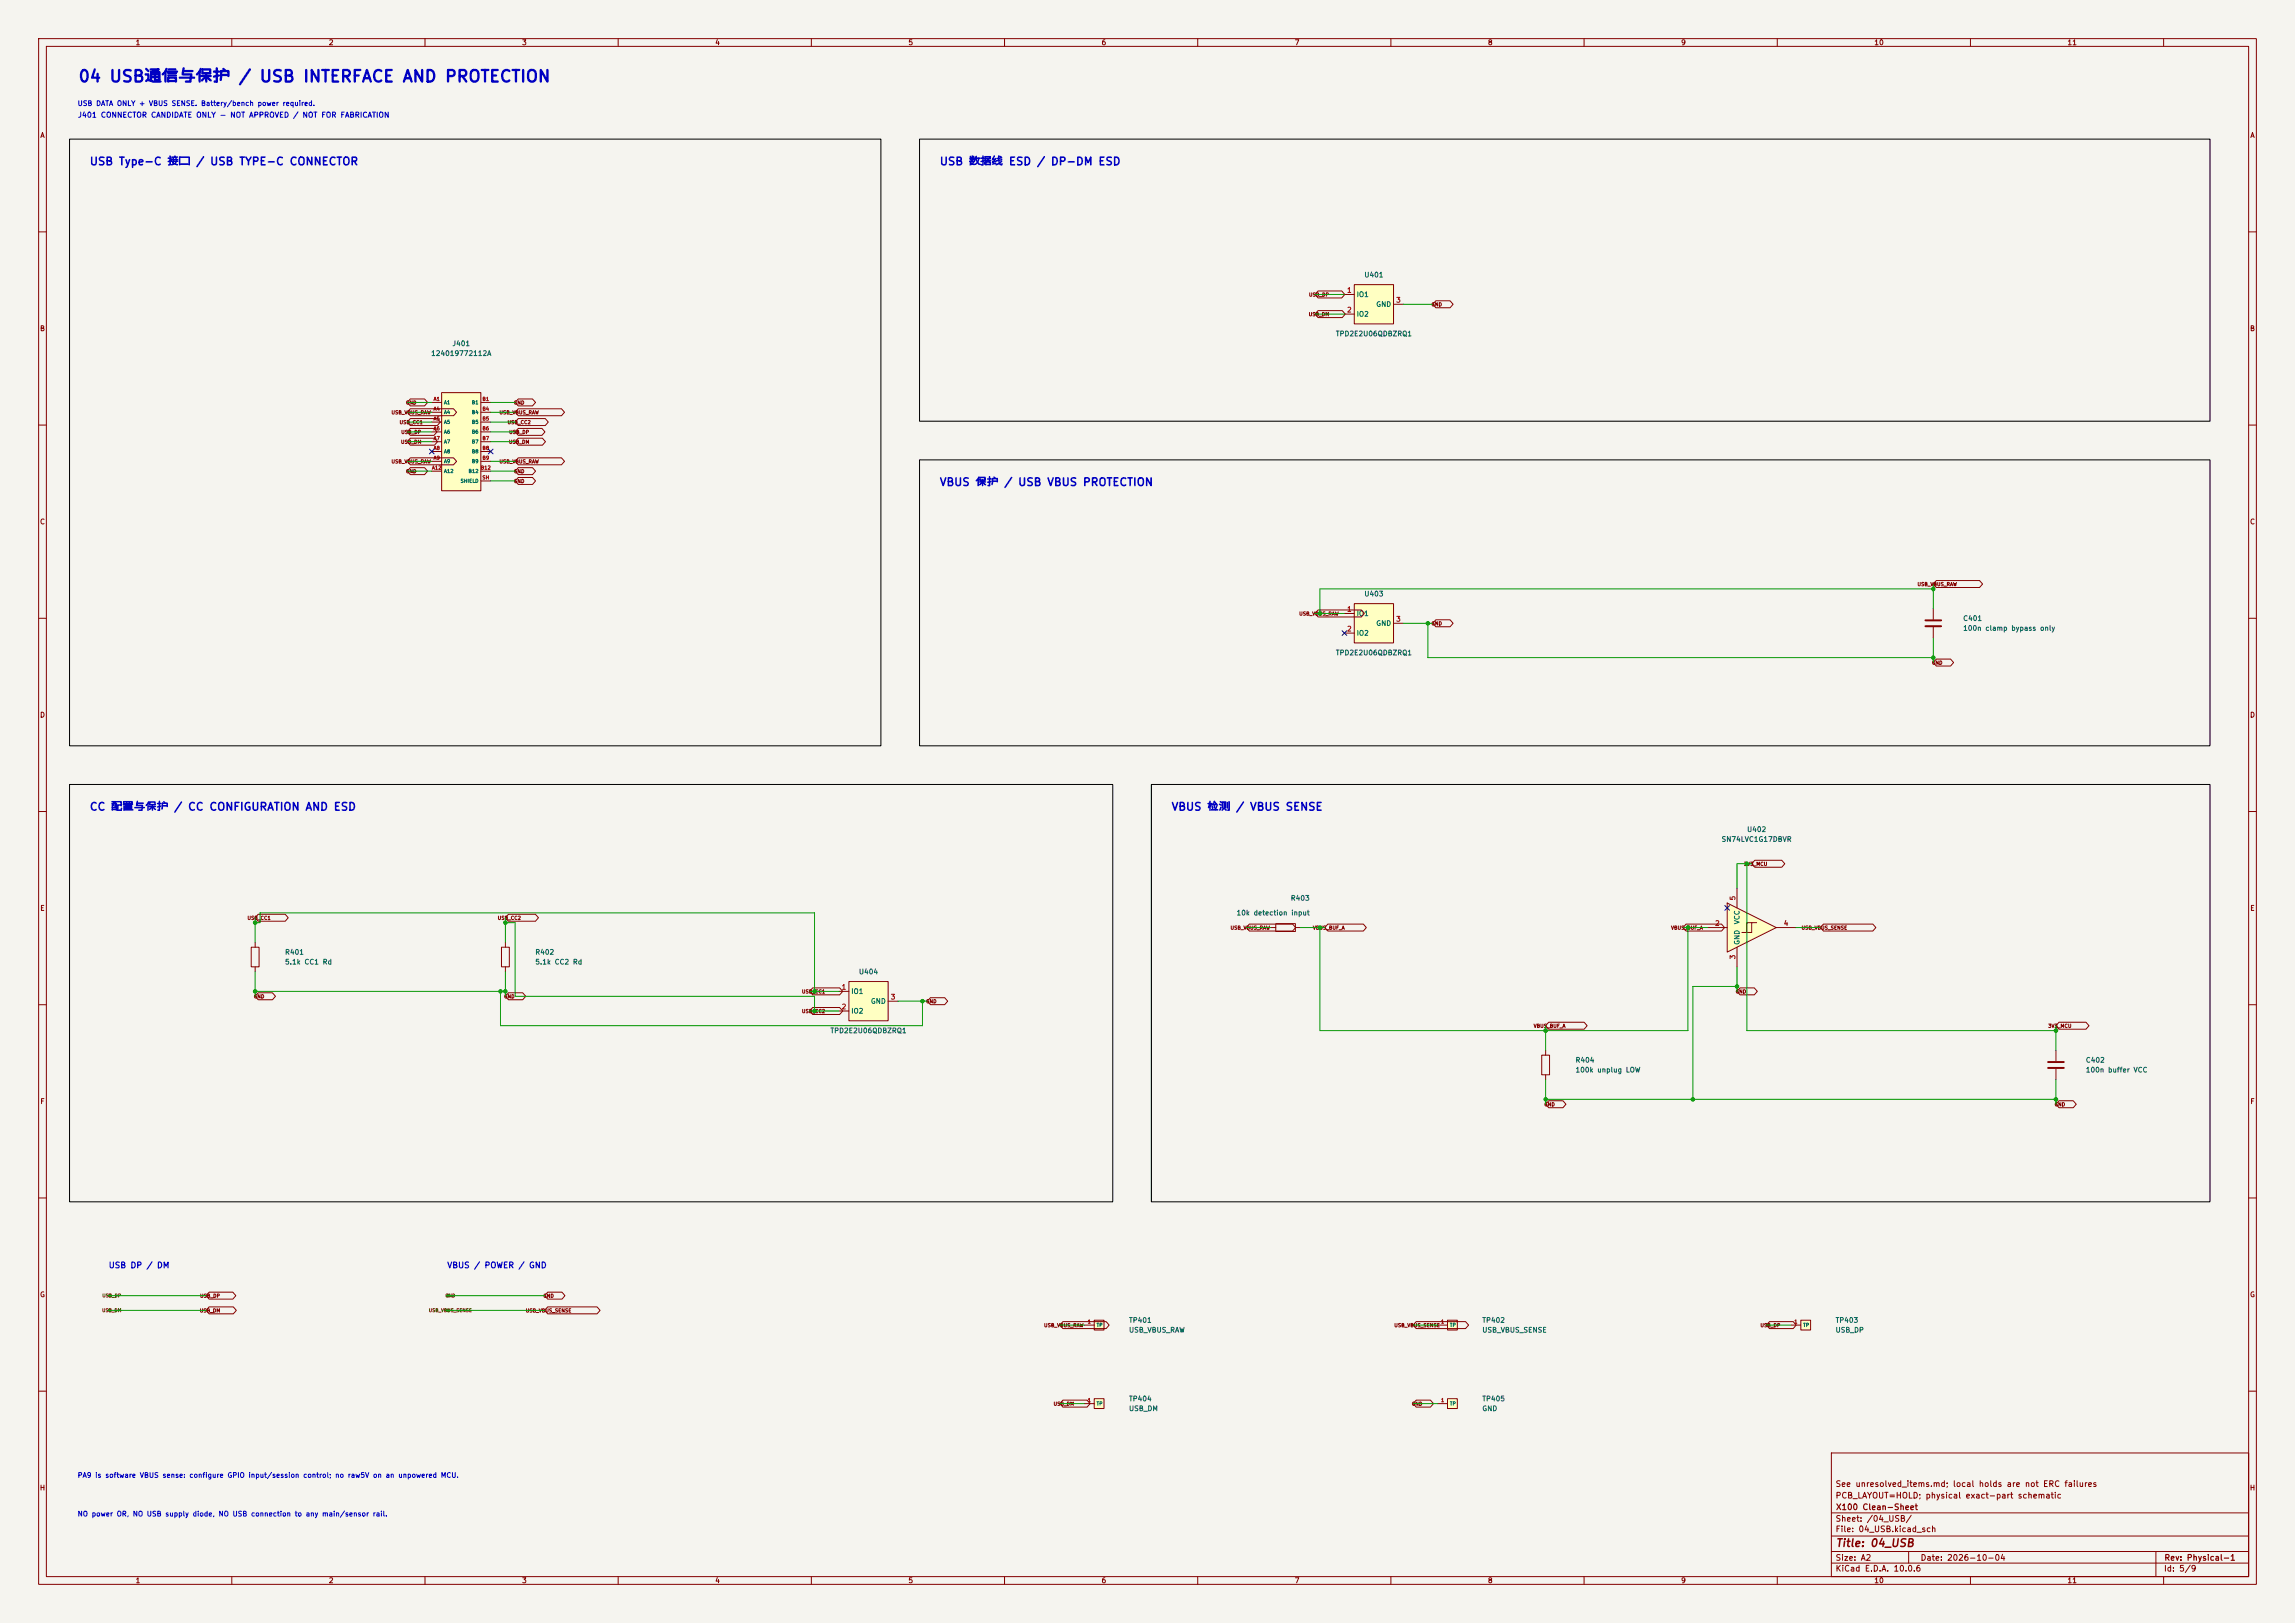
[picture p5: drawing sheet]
<svg xmlns="http://www.w3.org/2000/svg" width="594mm" height="420mm" viewBox="0 0 594 420" stroke-linecap="round" stroke-linejoin="round" font-family="sans-serif">
<defs><g id="words">
<text font-size="3" fill="#0000c2" x="20.1" y="22">04 USB通信与保护 / USB INTERFACE AND PROTECTION</text>
<g font-size="2" fill="#0000c2">
<text x="23.1" y="43.3">USB Type-C 接口 / USB TYPE-C CONNECTOR</text>
<text x="243.1" y="43.3">USB 数据线 ESD / DP-DM ESD</text>
<text x="243.1" y="126.3">VBUS 保护 / USB VBUS PROTECTION</text>
<text x="23.1" y="210.3">CC 配置与保护 / CC CONFIGURATION AND ESD</text>
<text x="303.1" y="210.3">VBUS 检测 / VBUS SENSE</text>
</g>
<text font-size="2" fill="#840000" x="475" y="400.8">Title: 04_USB</text>
<g font-size="1.5" fill="#0000c2">
<text x="28" y="328.5">USB DP / DM</text>
<text x="115.6" y="328.5">VBUS / POWER / GND</text>
</g>
<g font-size="1.5" fill="#840000">
<text x="475" y="388.1">PCB_LAYOUT=HOLD; physical exact-part schematic</text>
<text x="475" y="385.1">See unresolved_items.md; local holds are not ERC failures</text>
<text x="475" y="394.1">Sheet: /04_USB/</text>
<text x="475.1" y="391.1">X100 Clean-Sheet</text>
<text x="475" y="396.8">File: 04_USB.kicad_sch</text>
<text x="475" y="407">KiCad E.D.A. 10.0.6</text>
<text x="475" y="404.2">Size: A2</text>
<text x="497" y="404.2">Date: 2026-10-04</text>
<text x="560" y="407">Id: 5/9</text>
<text x="560.1" y="404.2">Rev: Physical-1</text>
</g>
<g font-size="1.3" fill="#840000">
<text x="35" y="12">1</text>
<text x="85" y="12">2</text>
<text x="135" y="12">3</text>
<text x="185" y="12">4</text>
<text x="235" y="12">5</text>
<text x="285" y="12">6</text>
<text x="335" y="12">7</text>
<text x="385" y="12">8</text>
<text x="435" y="12">9</text>
<text x="485" y="12">10</text>
<text x="535" y="12">11</text>
<text x="10.3" y="36">A</text>
<text x="582.3" y="36">A</text>
<text x="10.2" y="86">B</text>
<text x="582.2" y="86">B</text>
<text x="10.2" y="136">C</text>
<text x="582.2" y="136">C</text>
<text x="10.2" y="186">D</text>
<text x="582.2" y="186">D</text>
<text x="10.3" y="236">E</text>
<text x="582.3" y="236">E</text>
<text x="10.3" y="286">F</text>
<text x="582.3" y="286">F</text>
<text x="10.2" y="336">G</text>
<text x="582.2" y="336">G</text>
<text x="10.2" y="386">H</text>
<text x="582.2" y="386">H</text>
<text x="35" y="410">1</text>
<text x="85" y="410">2</text>
<text x="135" y="410">3</text>
<text x="185" y="410">4</text>
<text x="235" y="410">5</text>
<text x="285" y="410">6</text>
<text x="335" y="410">7</text>
<text x="385" y="410">8</text>
<text x="435" y="410">9</text>
<text x="485" y="410">10</text>
<text x="535" y="410">11</text>
</g>
<g font-size="1.3" fill="#0000c2">
<text x="20" y="27.7">USB DATA ONLY + VBUS SENSE. Battery/bench power required.</text>
<text x="20" y="30.8">J401 CONNECTOR CANDIDATE ONLY - NOT APPROVED / NOT FOR FABRICATION</text>
<text x="20" y="382.7">PA9 is software VBUS sense: configure GPIO input/session control; no raw5V on an unpowered MCU.</text>
<text x="20" y="392.7">NO power OR, NO USB supply diode, NO USB connection to any main/sensor rail.</text>
</g>
<g font-size="1.3" fill="#a90000">
<text x="348.5" y="76.1">1</text>
<text x="348.5" y="81.1">2</text>
<text x="361.2" y="78.6">3</text>
<text x="348.5" y="158.6">1</text>
<text x="361.2" y="161.2">3</text>
<text x="348.5" y="163.7">2</text>
<text x="449.4" y="233.1" transform="rotate(-90 449.4 233.1)">5</text>
<text x="443.8" y="239.9">2</text>
<text x="461.5" y="239.9">4</text>
<text x="449.4" y="248.4" transform="rotate(-90 449.4 248.4)">3</text>
<text x="217.7" y="256.4">1</text>
<text x="217.7" y="261.5">2</text>
<text x="230.4" y="258.9">3</text>
</g>
<g font-size="1.3" fill="#006464">
<text x="351" y="77.2">IO1</text>
<text x="353" y="72.1">U401</text>
<text x="351" y="82.2">IO2</text>
<text x="356.1" y="79.7">GND</text>
<text x="117" y="89.9">J401</text>
<text x="345.6" y="87.3">TPD2E2U06QDBZRQ1</text>
<text x="111.5" y="92.4">124019772112A</text>
<text x="353" y="154.6">U403</text>
<text x="351" y="159.7">IO1</text>
<text x="508" y="161">C401</text>
<text x="351" y="164.8">IO2</text>
<text x="356.1" y="162.3">GND</text>
<text x="508" y="163.5">100n clamp bypass only</text>
<text x="345.6" y="169.9">TPD2E2U06QDBZRQ1</text>
<text x="452.1" y="215.6">U402</text>
<text x="445.5" y="218.1">SN74LVC1G17DBVR</text>
<text x="334" y="233.4">R403</text>
<text x="319.9" y="237.2">10k detection input</text>
<text x="450.5" y="239.3" transform="rotate(-90 450.5 239.3)">VCC</text>
<text x="450.5" y="244.6" transform="rotate(-90 450.5 244.6)">GND</text>
<text x="73.6" y="247.3">R401</text>
<text x="73.6" y="249.9">5.1k CC1 Rd</text>
<text x="138.4" y="247.3">R402</text>
<text x="138.4" y="249.9">5.1k CC2 Rd</text>
<text x="220.2" y="257.5">IO1</text>
<text x="222.2" y="252.4">U404</text>
<text x="220.2" y="262.6">IO2</text>
<text x="225.3" y="260">GND</text>
<text x="214.8" y="267.7">TPD2E2U06QDBZRQ1</text>
<text x="407.7" y="275.3">R404</text>
<text x="539.7" y="275.3">C402</text>
<text x="407.7" y="277.8">100k unplug LOW</text>
<text x="539.7" y="277.8">100n buffer VCC</text>
<text x="292.1" y="342.6">TP401</text>
<text x="292.1" y="345.1">USB_VBUS_RAW</text>
<text x="383.5" y="342.6">TP402</text>
<text x="383.5" y="345.1">USB_VBUS_SENSE</text>
<text x="475" y="342.6">TP403</text>
<text x="475" y="345.1">USB_DP</text>
<text x="292.1" y="362.9">TP404</text>
<text x="292.1" y="365.5">USB_DM</text>
<text x="383.5" y="362.9">TP405</text>
<text x="383.5" y="365.5">GND</text>
</g>
<g font-size=".9" fill="#840000">
<text x="338.7" y="76.9">USB_DP</text>
<text x="338.6" y="82">USB_DM</text>
<text x="370.4" y="79.5">GND</text>
<text x="101.2" y="107.4">USB_VBUS_RAW</text>
<text x="105" y="104.9">GND</text>
<text x="129.2" y="107.4">USB_VBUS_RAW</text>
<text x="132.9" y="104.9">GND</text>
<text x="103.3" y="110">USB_CC1</text>
<text x="103.7" y="112.5">USB_DP</text>
<text x="131.3" y="110">USB_CC2</text>
<text x="131.7" y="112.5">USB_DP</text>
<text x="103.7" y="115">USB_DM</text>
<text x="131.6" y="115">USB_DM</text>
<text x="101.2" y="120.1">USB_VBUS_RAW</text>
<text x="105" y="122.7">GND</text>
<text x="129.2" y="120.1">USB_VBUS_RAW</text>
<text x="132.9" y="125.2">GND</text>
<text x="132.9" y="122.7">GND</text>
<text x="496.2" y="151.9">USB_VBUS_RAW</text>
<text x="336.2" y="159.5">USB_VBUS_RAW</text>
<text x="370.4" y="162">GND</text>
<text x="499.9" y="172.2">GND</text>
<text x="451.3" y="224.3">3V3_MCU</text>
<text x="63.9" y="238.2">USB_CC1</text>
<text x="128.7" y="238.2">USB_CC2</text>
<text x="318.4" y="240.8">USB_VBUS_RAW</text>
<text x="339.7" y="240.8">VBUS_BUF_A</text>
<text x="432.4" y="240.8">VBUS_BUF_A</text>
<text x="466.2" y="240.8">USB_VBUS_SENSE</text>
<text x="207.5" y="257.3">USB_CC1</text>
<text x="449.1" y="257.3">GND</text>
<text x="65.6" y="258.6">GND</text>
<text x="130.4" y="258.6">GND</text>
<text x="207.5" y="262.4">USB_CC2</text>
<text x="239.6" y="259.8">GND</text>
<text x="396.9" y="266.2">VBUS_BUF_A</text>
<text x="530" y="266.2">3V3_MCU</text>
<text x="399.6" y="286.5">GND</text>
<text x="531.7" y="286.5">GND</text>
<text x="51.6" y="339.8">USB_DM</text>
<text x="51.7" y="336">USB_DP</text>
<text x="136" y="339.8">USB_VBUS_SENSE</text>
<text x="140.5" y="336">GND</text>
<text x="270.1" y="343.6">USB_VBUS_RAW</text>
<text x="360.8" y="343.6">USB_VBUS_SENSE</text>
<text x="455.5" y="343.6">USB_DP</text>
<text x="272.6" y="364">USB_DM</text>
<text x="365.3" y="364">GND</text>
</g>
<g font-size=".9" fill="#a90000">
<text x="112.1" y="103.9">A1</text>
<text x="112.1" y="106.5">A4</text>
<text x="124.8" y="103.9">B1</text>
<text x="124.8" y="106.5">B4</text>
<text x="112.1" y="109">A5</text>
<text x="112.1" y="111.6">A6</text>
<text x="124.8" y="109">B5</text>
<text x="124.8" y="111.6">B6</text>
<text x="112.1" y="114.1">A7</text>
<text x="112.1" y="116.6">A8</text>
<text x="112.1" y="119.2">A9</text>
<text x="124.8" y="114.1">B7</text>
<text x="124.8" y="116.6">B8</text>
<text x="124.8" y="119.2">B9</text>
<text x="111.7" y="121.7">A12</text>
<text x="124.3" y="121.7">B12</text>
<text x="124.7" y="124.3">SH</text>
<text x="281.4" y="342.7">1</text>
<text x="372.9" y="342.7">1</text>
<text x="464.3" y="342.7">1</text>
<text x="281.4" y="363">1</text>
<text x="372.9" y="363">1</text>
</g>
<g font-size=".9" fill="#006464">
<text x="114.8" y="104.8">A1</text>
<text x="114.8" y="107.4">A4</text>
<text x="122" y="104.8">B1</text>
<text x="122" y="107.4">B4</text>
<text x="114.8" y="109.9">A5</text>
<text x="114.8" y="112.4">A6</text>
<text x="122" y="109.9">B5</text>
<text x="122" y="112.4">B6</text>
<text x="114.8" y="115">A7</text>
<text x="114.8" y="117.5">A8</text>
<text x="122" y="115">B7</text>
<text x="122" y="117.5">B8</text>
<text x="114.8" y="120.1">A9</text>
<text x="114.8" y="122.6">A12</text>
<text x="119.1" y="125.1">SHIELD</text>
<text x="121.2" y="122.6">B12</text>
<text x="122" y="120.1">B9</text>
<text x="283.7" y="343.6">TP</text>
<text x="375.2" y="343.6">TP</text>
<text x="466.6" y="343.6">TP</text>
<text x="283.7" y="363.9">TP</text>
<text x="375.2" y="363.9">TP</text>
</g>
<g font-size=".9" fill="#725600">
<text x="26.4" y="335.9">USB_DP</text>
<text x="115.2" y="335.9">GND</text>
<text x="26.3" y="339.7">USB_DM</text>
<text x="110.9" y="339.7">USB_VBUS_SENSE</text>
</g>
</g></defs>
<path d="M0 0h594v420h-594z" fill="#f5f4ef" stroke="#f5f4ef" stroke-width=".26"/>
<g fill="none" stroke="#840000" stroke-width=".26">
<path d="M10 10h574v400h-574zM12 12h570v396h-570zM60 10v2M110 10v2M160 10v2M210 10v2M260 10v2M310 10v2M360 10v2M410 10v2M460 10v2M510 10v2"/>
<path d="M560 10v2M10 60h2M582 60h2M10 110h2M582 110h2M10 160h2M582 160h2M10 210h2M582 210h2M10 260h2M582 260h2M10 310h2"/>
<path d="M582 310h2M10 360h2M474 376h108v32h-108zM582 360h2M474 397.5h108M474 391.5h108M60 408v2M110 408v2M160 408v2M210 408v2M260 408v2M310 408v2"/>
<path d="M360 408v2M410 408v2M460 408v2M474 404.5h108M474 401.5h108M494 401.5v3M510 408v2M558 401.5v6.5M560 408v2"/>
</g>
<path d="M466.1 341.6h2.5v2.6h-2.5z" fill="#ffffc2"/>
<path d="M463.5 342.9h2.6M466.1 341.6h2.5v2.6h-2.5z" fill="none" stroke="#840000" stroke-width=".26"/>
<path d="M374.6 362h2.6v2.5h-2.6z" fill="#ffffc2"/>
<path d="M372.1 363.2h2.5M374.6 362h2.6v2.5h-2.6z" fill="none" stroke="#840000" stroke-width=".26"/>
<path d="M374.6 341.6h2.6v2.6h-2.6z" fill="#ffffc2"/>
<path d="M372.1 342.9h2.5M374.6 341.6h2.6v2.6h-2.6z" fill="none" stroke="#840000" stroke-width=".26"/>
<path d="M114.3 101.6h10.2v25.4h-10.2z" fill="#ffffc2"/>
<g fill="none" stroke="#840000" stroke-width=".26">
<path d="M111.8 104.1h2.5M111.8 106.7h2.5M111.8 109.2h2.5M111.8 111.8h2.5M111.8 114.3h2.5M111.8 116.8h2.5M111.8 119.4h2.5M114.3 101.6h10.2v25.4h-10.2zM124.5 104.1h2.5M124.5 106.7h2.5M124.5 109.2h2.5M124.5 111.8h2.5"/>
<path d="M124.5 114.3h2.5M124.5 116.8h2.5M124.5 119.4h2.5M111.8 121.9h2.5M124.5 121.9h2.5M124.5 124.5h2.5"/>
</g>
<path d="M350.5 156.2h10.2v10.2h-10.2z" fill="#ffffc2"/>
<path d="M348 158.8h2.5M350.5 156.2h10.2v10.2h-10.2zM348 163.8h2.5M360.7 161.3h2.5M330.2 239h5.1v2h-5.1zM328.9 240h1.3M335.3 240h1.2" fill="none" stroke="#840000" stroke-width=".26"/>
<path d="M283.2 341.6h2.5v2.6h-2.5z" fill="#ffffc2"/>
<path d="M280.7 342.9h2.5M283.2 341.6h2.5v2.6h-2.5z" fill="none" stroke="#840000" stroke-width=".26"/>
<path d="M283.2 362h2.5v2.5h-2.5z" fill="#ffffc2"/>
<path d="M65 245.1h2.1v5.1h-2.1zM66 243.8v1.3M66 250.2v1.3M280.7 363.2h2.5M283.2 362h2.5v2.5h-2.5z" fill="none" stroke="#840000" stroke-width=".26"/>
<path d="M219.7 254h10.2v10.2h-10.2z" fill="#ffffc2"/>
<g fill="none" stroke="#840000" stroke-width=".26">
<path d="M500.4 157.5v2.8M500.4 162.3v2.8M129.8 245.1h2v5.1h-2zM130.8 243.8v1.3M130.8 250.2v1.3M217.2 256.5h2.5M219.7 254h10.2v10.2h-10.2zM229.9 259.1h2.5M217.2 261.6h2.5M399 273.1h2.1v5h-2.1zM400 271.8v1.3M400 278.1v1.3"/>
<path d="M532.1 271.8v2.8M532.1 276.6v2.8"/>
</g>
<path d="M498.3 160.5h4.1M498.3 162.1h4.1M530.1 274.8h4.1M530.1 276.4h4.1" fill="none" stroke="#840000" stroke-width=".51"/>
<g fill="#ffffc2">
<path d="M447 233.7l12.7 6.3-12.7 6.4z"/>
<path d="M452.1 238.8h1.3l-2.6 2.5h1.3z"/>
<path d="M453.4 238.8h1.3l-2.6 2.5h1.3z"/>
</g>
<path d="M447 233.7l12.7 6.3-12.7 6.4zM449.6 229.9v5.1M453.4 238.8h-1.3v2.5h-1.3M454.7 238.8h-1.3v2.5h-1.3M442 240h5M449.6 245.1v5.1M459.7 240h5.1" fill="none" stroke="#840000" stroke-width=".26"/>
<path d="M350.5 73.7h10.2v10.1h-10.2z" fill="#ffffc2"/>
<g fill="none" stroke="#840000" stroke-width=".26">
<path d="M341.1 75.3h6.2l.8 .9-.8 .9h-6.2l-.7-.9zM348 76.2h2.5M350.5 73.7h10.2v10.1h-10.2zM360.7 78.7h2.5M371.6 77.8h3.7l.8 .9-.8 .9h-3.7l-.8-.9zM341.1 80.4h6.3l.8 .9-.8 .9h-6.3l-.7-.9zM348 81.3h2.5M106.2 103.2h3.7l.8 .9-.8 .9h-3.7l-.8-.9zM106.2 105.8h11.2l.8 .9-.8 .9h-11.2l-.8-.9zM106.2 108.3h7l.8 .9-.8 .9h-7l-.8-.9zM106.2 110.9h6.1l.8 .9-.8 .9h-6.1l-.8-.9zM106.2 113.4h6.3l.7 .9-.7 .9h-6.3l-.8-.9z"/>
<path d="M106.2 118.5h11.2l.8 .9-.8 .9h-11.2l-.8-.9zM134.1 103.2h3.7l.8 .9-.8 .9h-3.7l-.8-.9zM134.1 105.8h11.2l.8 .9-.8 .9h-11.2l-.8-.9zM134.1 108.3h7l.8 .9-.8 .9h-7l-.8-.9zM134.1 110.9h6.2l.8 .9-.8 .9h-6.2l-.8-.9zM134.1 113.4h6.3l.8 .9-.8 .9h-6.3l-.8-.9zM134.1 118.5h11.2l.8 .9-.8 .9h-11.2l-.8-.9zM106.2 121h3.7l.8 .9-.8 .9h-3.7l-.8-.9zM134.1 123.6h3.7l.8 .9-.8 .9h-3.7l-.8-.9zM134.1 121h3.7l.8 .9-.8 .9h-3.7l-.8-.9zM341.1 157.8h11.2l.8 1-.8 .9h-11.2l-.7-.9zM501.2 150.2h11.2l.7 .9-.7 .9h-11.2l-.8-.9z"/>
<path d="M371.6 160.4h3.7l.8 .9-.8 .9h-3.7l-.8-.9zM501.2 170.5h3.7l.7 1-.7 .9h-3.7l-.8-.9zM66.8 236.6h7l.8 .9-.8 .9h-7l-.8-.9zM131.6 236.6h7l.8 .9-.8 .9h-7l-.8-.9zM323.4 239.1h11.2l.7 .9-.7 .9h-11.2l-.8-.9zM343.7 239.1h9.2l.7 .9-.7 .9h-9.2l-.8-.9zM436.4 239.1h9.2l.8 .9-.8 .9h-9.2l-.8-.9zM454.2 222.6h7l.8 .9-.8 .9h-7l-.8-.9zM472 239.1h12.7l.8 .9-.8 .9h-12.7l-.8-.9zM66.8 256.9h3.7l.8 .9-.8 .9h-3.7l-.8-.9zM131.6 256.9h3.7l.8 .9-.8 .9h-3.7l-.8-.9zM210.3 255.6h7l.8 .9-.8 .9h-7l-.8-.9z"/>
<path d="M240.8 258.2h3.7l.8 .9-.8 .9h-3.7l-.8-.9zM450.4 255.6h3.7l.7 .9-.7 .9h-3.7l-.8-.9zM210.3 260.7h7l.8 .9-.8 .9h-7l-.8-.9zM400.8 264.5h9.2l.8 .9-.8 .9h-9.2l-.8-.9zM532.9 264.5h7l.8 .9-.8 .9h-7l-.8-.9zM400.8 284.8h3.7l.8 1-.8 .9h-3.7l-.8-.9zM532.9 284.8h3.7l.8 1-.8 .9h-3.7l-.8-.9zM54.1 338.2h6.3l.8 .9-.8 .9h-6.3l-.8-.9zM54.1 334.4h6.2l.7 .9-.7 .9h-6.2l-.8-.9zM141.8 338.2h12.7l.8 .9-.8 .9h-12.7l-.8-.9zM141.8 334.4h3.6l.8 .9-.8 .9h-3.6l-.8-.9zM275.1 342h11.2l.8 .9-.8 .9h-11.2l-.8-.9z"/>
<path d="M366.5 342h12.8l.8 .9-.8 .9h-12.8l-.7-.9zM458 342h6.1l.8 .9-.8 .9h-6.1l-.8-.9zM275.1 362.3h6.3l.8 .9-.8 .9h-6.3l-.8-.9zM366.5 362.3h3.7l.8 .9-.8 .9h-3.7l-.7-.9z"/>
</g>
<path d="M27.9 339.1l.5-.4 .4 .4-.4 .4zM28.4 334.9l.4 .4-.4 .4-.5-.4zM115.6 335.3l.4-.4 .4 .4-.4 .4zM115.6 339.1l.4-.4 .4 .4-.4 .4z" fill="none" stroke="#725600" stroke-width=".26"/>
<g fill="none" stroke="#009600" stroke-width=".26">
<path d="M340.4 76.2h7.6M363.2 78.7h7.6M340.4 81.3h7.6M105.4 109.2h6.4M105.4 111.8h6.4M105.4 114.3h6.4M105.4 119.4h6.4M105.4 104.1h6.4M105.4 106.7h6.4M127 109.2h6.3M127 111.8h6.3M127 114.3h6.3"/>
<path d="M127 119.4h6.3M127 104.1h6.3M127 106.7h6.3M105.4 121.9h6.4M127 121.9h6.3M127 124.5h6.3M340.4 158.8h7.6M500.4 152.4h-158.8v6.4M500.4 151.1v6.4M363.2 161.3h7.6M369.6 161.3v8.9h130.8M500.4 165.1v6.4"/>
<path d="M66 238.8h1.3v-2.6h143.5v20.3M66 237.5v6.3M130.8 238.8h2.5v19h77.5v3.8M130.8 237.5v6.3M452.1 223.5v43.2h80M453.4 223.5h-3.8v6.4M66 256.5h64.8M66 251.5v6.3M129.5 256.5v8.9h109.3v-6.3M130.8 251.5v6.3M209.5 256.5h7.7M232.4 259.1h7.6"/>
<path d="M322.6 240h6.3M336.5 240h6.4M341.6 240v26.7h95.3v-26.7M435.6 240h6.4M449.6 250.2v6.3M449.6 255.3h-11.5v29.2M464.8 240h6.4M209.5 261.6h7.7M400 265.4v6.4M400 279.4v6.4M532.1 265.4v6.4M532.1 279.4v6.4"/>
<path d="M400 284.5h132.1M27.9 335.3h25.4M27.9 339.1h25.4M115.6 335.3h25.4M115.6 339.1h25.4M274.3 342.9h6.4M365.8 342.9h6.3M457.2 342.9h6.3M274.3 363.2h6.4M365.8 363.2h6.3"/>
</g>
<path d="M111.2 116.2l1.2 1.2M112.4 116.2l-1.2 1.2M126.4 116.2l1.2 1.2M127.6 116.2l-1.2 1.2M347.4 163.2l1.2 1.2M348.6 163.2l-1.2 1.2M446.4 234.3l1.2 1.3M447.6 234.3l-1.2 1.3" fill="none" stroke="#000084" stroke-width=".26"/>
<path d="M18 36h210v157h-210zM238 36h334v73h-334zM238 119h334v74h-334zM18 203h270v108h-270zM298 203h274v108h-274z" fill="none" stroke="#000" stroke-width=".26"/>
<g fill="#009600" stroke="#009600" stroke-width=".26">
<circle cx="66" cy="238.8" r=".46"/>
<circle cx="452.1" cy="223.5" r=".46"/>
<circle cx="532.1" cy="284.5" r=".46"/>
<circle cx="532.1" cy="266.7" r=".46"/>
<circle cx="449.6" cy="255.3" r=".46"/>
<circle cx="438.1" cy="284.5" r=".46"/>
<circle cx="66" cy="256.5" r=".46"/>
<circle cx="130.8" cy="238.8" r=".46"/>
<circle cx="129.5" cy="256.5" r=".46"/>
<circle cx="130.8" cy="256.5" r=".46"/>
<circle cx="210.8" cy="261.6" r=".46"/>
<circle cx="210.8" cy="256.5" r=".46"/>
<circle cx="238.8" cy="259.1" r=".46"/>
<circle cx="500.4" cy="170.2" r=".46"/>
<circle cx="500.4" cy="152.4" r=".46"/>
<circle cx="436.9" cy="240" r=".46"/>
<circle cx="400" cy="266.7" r=".46"/>
<circle cx="341.6" cy="240" r=".46"/>
<circle cx="400" cy="284.5" r=".46"/>
<circle cx="369.6" cy="161.3" r=".46"/>
<circle cx="341.6" cy="158.8" r=".46"/>
</g>
<use href="#words"/>
</svg>
